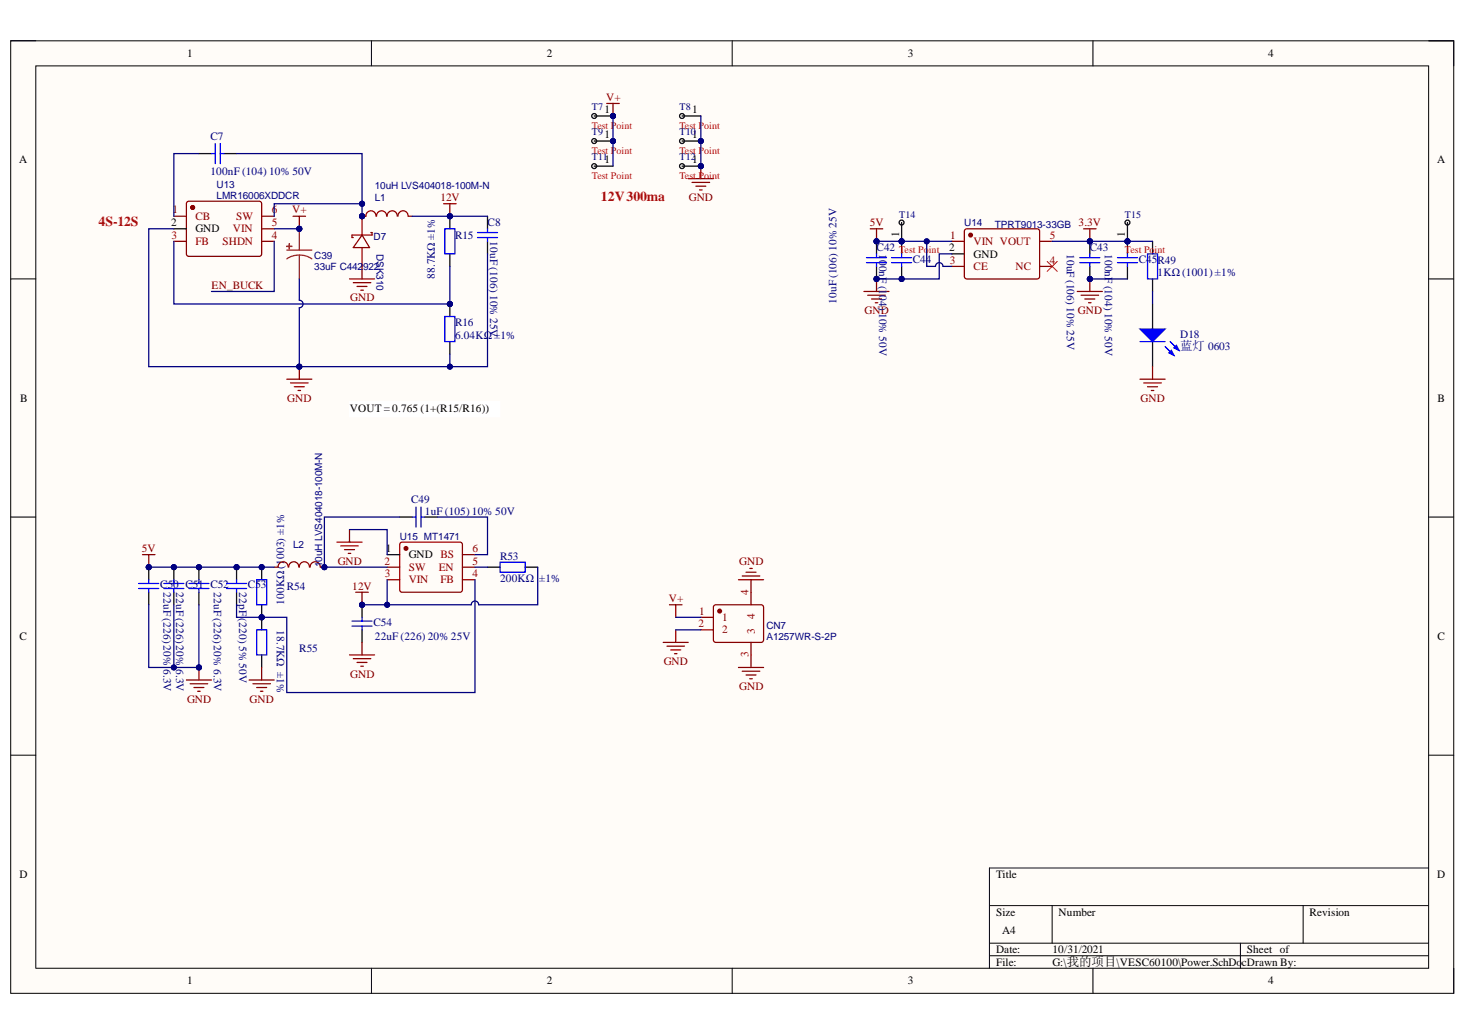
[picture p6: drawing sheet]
<svg xmlns="http://www.w3.org/2000/svg" width="297mm" height="210mm" viewBox="0 0 297 210" stroke-linecap="round" stroke-linejoin="round" font-family="sans-serif">
<defs><g id="words">
<g font-size="2.8" fill="#f00">
<text x="121.7" y="40.6">12V300ma</text>
<text x="20" y="45.7">4S-12S</text>
</g>
<text font-size="2.5" fill="#000080" x="239.1" y="71">蓝灯 0603</text>
<g font-size="2.3">
<text x="37.9" y="11.6">1</text>
<text x="110.8" y="11.6">2</text>
<text x="184" y="11.6">3</text>
<text x="257" y="11.6">4</text>
<text x="122.5" y="23">1</text>
<text x="140.2" y="23">1</text>
<text x="122.5" y="28">1</text>
<text x="140.2" y="28">1</text>
<text x="3.9" y="33.1">A</text>
<text x="122.5" y="33.1">1</text>
<text x="140.2" y="33.1">1</text>
<text x="291.2" y="33.1">A</text>
<text x="34.7" y="45.8">2</text>
<text x="39.6" y="47.1">GND</text>
<text x="182.2" y="48" transform="rotate(-90 182.2 48)">1</text>
<text x="227.9" y="48" transform="rotate(-90 227.9 48)">1</text>
<text x="192.3" y="50.9">2</text>
<text x="197.2" y="52.2">GND</text>
<text x="4.1" y="81.4">B</text>
<text x="70.9" y="83.4">VOUT = 0.765 (1+(R15/R16))</text>
<text x="291.3" y="81.4">B</text>
<text x="78.2" y="111.9">1</text>
<text x="82.8" y="113.1">GND BS</text>
<text x="4" y="129.6">C</text>
<text x="291.3" y="129.6">C</text>
<text x="4" y="177.8">D</text>
<text x="201.8" y="177.8">Title</text>
<text x="291.2" y="177.8">D</text>
<text x="201.8" y="185.5">Size</text>
<text x="214.5" y="185.5">Number</text>
<text x="265.3" y="185.5">Revision</text>
<text x="203.1" y="189.3">A4</text>
<text x="201.8" y="193.1">Date:</text>
<text x="201.8" y="195.7">File:</text>
<text x="213.2" y="193.1">10/31/2021</text>
<text x="213.2" y="195.7">G:\我的项目\VESC60100\Power.SchDo</text>
<text x="251.6" y="195.7">cDrawn By:</text>
<text x="252.6" y="193.1">Sheet of</text>
<text x="37.9" y="199.5">1</text>
<text x="110.8" y="199.5">2</text>
<text x="184" y="199.5">3</text>
<text x="257" y="199.5">4</text>
</g>
<g font-size="2.3" fill="#800000">
<text x="122.8" y="20.4">V+</text>
<text x="89.2" y="40.7">12V</text>
<text x="139.6" y="40.7">GND</text>
<text x="59.2" y="43.3">V+</text>
<text x="176.3" y="45.8">5V</text>
<text x="42.9" y="58.5">EN_BUCK</text>
<text x="71" y="61.1">GND</text>
<text x="175.2" y="63.6">GND</text>
<text x="218.4" y="63.6">GND</text>
<text x="58.2" y="81.4">GND</text>
<text x="231.1" y="81.4">GND</text>
<text x="28.8" y="111.9">5V</text>
<text x="68.4" y="114.4">GND</text>
<text x="71.4" y="119.5">12V</text>
<text x="149.8" y="114.4">GND</text>
<text x="135.5" y="122">V+</text>
<text x="71" y="137.3">GND</text>
<text x="134.5" y="134.7">GND</text>
<text x="37.9" y="142.4">GND</text>
<text x="50.6" y="142.4">GND</text>
<text x="149.8" y="139.8">GND</text>
</g>
<g font-size="2.3" fill="#000080">
<text x="42.6" y="28.3">C7</text>
<text x="42.6" y="35.4">100nF (104) 10% 50V</text>
<text x="98.8" y="45.8">C8</text>
<text x="92.2" y="48.3">R15</text>
<text x="99.3" y="48.9" transform="rotate(90 99.3 48.9)">10uF (106) 10%25V</text>
<text x="177.6" y="50.9">C42</text>
<text x="178.1" y="51.5" transform="rotate(90 178.1 51.5)">1</text>
<text x="178.1" y="52.6" transform="rotate(90 178.1 52.6)">0</text>
<text x="178.1" y="53.8" transform="rotate(90 178.1 53.8)">0nF (1</text>
<text x="185" y="53.2">C44</text>
<text x="216.2" y="51.5" transform="rotate(90 216.2 51.5)">10uF (106) 10%25V</text>
<text x="220.8" y="50.9">C43</text>
<text x="223.9" y="51.5" transform="rotate(90 223.9 51.5)">100nF (104) 10% 50V</text>
<text x="230.7" y="53.2">C45</text>
<text x="234.5" y="53.5">R49</text>
<text x="88.1" y="56.5" transform="rotate(-90 88.1 56.5)">88.7KΩ ±1%</text>
<text x="178.1" y="59.8" transform="rotate(90 178.1 59.8)">0</text>
<text x="234.5" y="56">1KΩ (1001) ±1%</text>
<text x="169.5" y="61.6" transform="rotate(-90 169.5 61.6)">10uF (106) 10%25V</text>
<text x="178.1" y="61" transform="rotate(90 178.1 61)">4) 10% 50V</text>
<text x="92.2" y="66.2">R16</text>
<text x="92.2" y="68.7">6.04KΩ ±1%</text>
<text x="239.1" y="68.4">D18</text>
<text x="83.3" y="102">C49</text>
<text x="86.1" y="104.3">1uF (105) 10% 50V</text>
<text x="101.3" y="113.4">R53</text>
<text x="32.5" y="119.2">C50 C51 C52</text>
<text x="33.2" y="120" transform="rotate(90 33.2 120)">22uF (226) 20%</text>
<text x="35.7" y="120" transform="rotate(90 35.7 120)">22uF (226) 20%</text>
<text x="43.3" y="120" transform="rotate(90 43.3 120)">22uF (226) 20% 6.3V</text>
<text x="48.5" y="120" transform="rotate(90 48.5 120)">22pF</text>
<text x="50.2" y="119.2">C53</text>
<text x="58.1" y="119.5">R54</text>
<text x="101.3" y="117.9">200KΩ</text>
<text x="109.3" y="117.9">±1%</text>
<text x="48.5" y="125.3" transform="rotate(90 48.5 125.3)">(220) 5%50V</text>
<text x="57.6" y="122.5" transform="rotate(-90 57.6 122.5)">100KΩ (1003) ±1%</text>
<text x="56.1" y="127.7" transform="rotate(90 56.1 127.7)">18.7KΩ ±1%</text>
<text x="75.7" y="126.8">C54</text>
<text x="76" y="129.6">22uF (226) 20% 25V</text>
<text x="33.2" y="135.5" transform="rotate(90 33.2 135.5)">6.3V</text>
<text x="35.7" y="135.5" transform="rotate(90 35.7 135.5)">6.3V</text>
<text x="60.6" y="132.1">R55</text>
</g>
<g font-size="2.3" fill="#800">
<text x="34.9" y="43.3">1</text>
<text x="39.6" y="44.5">CB</text>
<text x="47.2" y="47.1">VIN</text>
<text x="47.9" y="44.5">SW</text>
<text x="55.1" y="45.8">5</text>
<text x="55.1" y="43.3">6</text>
<text x="34.8" y="48.3">3</text>
<text x="39.6" y="49.7">FB</text>
<text x="45.1" y="49.7">SHDN</text>
<text x="55.1" y="48.3">4</text>
<text x="192.4" y="53.5">3</text>
<text x="192.5" y="48.3">1</text>
<text x="197.2" y="49.7">VIN VOUT</text>
<text x="212.7" y="48.3">5</text>
<text x="212.7" y="53.5">4</text>
<text x="197.2" y="54.7">CE</text>
<text x="205.8" y="54.7">NC</text>
<text x="95.7" y="111.9">6</text>
<text x="77.9" y="114.4">2</text>
<text x="78" y="116.9">3</text>
<text x="82.8" y="115.7">SW</text>
<text x="82.8" y="118.2">VIN</text>
<text x="88.9" y="115.7">EN</text>
<text x="89.2" y="118.2">FB</text>
<text x="95.7" y="116.9">4</text>
<text x="95.7" y="114.4">5</text>
<text x="141.7" y="124.5">1</text>
<text x="146.3" y="125.8">1</text>
<text x="151.7" y="120.5" transform="rotate(-90 151.7 120.5)">4</text>
<text x="152.9" y="125.4" transform="rotate(-90 152.9 125.4)">4</text>
<text x="141.5" y="127.1">2</text>
<text x="146.3" y="128.3">2</text>
<text x="152.9" y="128.4" transform="rotate(-90 152.9 128.4)">3</text>
<text x="151.7" y="133.1" transform="rotate(-90 151.7 133.1)">3</text>
</g>
<g font-size="2" fill="#000080">
<text x="119.9" y="22.2">T7</text>
<text x="137.7" y="22.2">T8</text>
<text x="119.9" y="27.4">T9</text>
<text x="137.7" y="27.4">T10</text>
<text x="119.9" y="32.4">T11</text>
<text x="137.7" y="32.4">T12</text>
<text x="43.9" y="38">U13</text>
<text x="43.9" y="40.3">LMR16006XDDCR</text>
<text x="76" y="40.8">L1</text>
<text x="76" y="38.3">10uH LVS404018-100M-N</text>
<text x="182.2" y="44.1">T14</text>
<text x="195.4" y="45.9">U14</text>
<text x="201.6" y="46.2">TPRT9013-33GB 3.3V</text>
<text x="227.9" y="44.1">T15</text>
<text x="63.7" y="52.5">C39</text>
<text x="75.7" y="48.7">D7</text>
<text x="76.3" y="51.5" transform="rotate(90 76.3 51.5)">DSK310</text>
<text x="63.7" y="54.7">33uF C442</text>
<text x="73.6" y="54.7">922</text>
<text x="59.4" y="111">L2</text>
<text x="81" y="109.4">U15 MT1471</text>
<text x="65.3" y="114.9" transform="rotate(-90 65.3 114.9)">10uH LVS404018-100M-N</text>
<text x="155.3" y="127.4">CN7</text>
<text x="155.3" y="129.7">A1257WR-S-2P</text>
</g>
<g font-size="2" fill="#f00">
<text x="119.9" y="26.1">Test Point</text>
<text x="137.7" y="26.1">Test Point</text>
<text x="119.9" y="31.2">Test Point</text>
<text x="137.7" y="31.2">Test Point</text>
<text x="119.9" y="36.2">Test Point</text>
<text x="137.7" y="36.2">Test Point</text>
<text x="182.2" y="51.2">Test Point</text>
<text x="227.9" y="51.2">Test Point</text>
</g>
</g></defs>
<path d="M2.2 8.3h292.4v193h-292.4z" fill-rule="evenodd" fill="#fffcf8"/>
<path d="M2.2 8.3h292.4v193h-292.4z" fill="none" stroke="#000" stroke-width=".2"/>
<path d="M7.3 13.4h282.2v182.8h-282.2z" fill-rule="evenodd" fill="#fffcf8"/>
<g fill="none" stroke="#000" stroke-width=".2">
<path d="M2.2 8.3h5.1M7.3 13.4h282.2v182.8h-282.2zM75.3 8.3v5M148.4 8.3v5M221.5 8.3v5.1M289.5 8.3h5.1v5.1M2.2 56.5h5.1M289.5 56.5h5.1M2.2 104.8h5.1M289.5 104.8h5.1M2.2 153h5.1M289.5 153h5.1"/>
<path d="M289.5 175.9h-89v20.3M75.3 196.2v5.1M148.4 196.2v5.1M200.5 183.5h89M200.5 191.1h89M200.5 193.6h89M213.2 183.5v7.6M221.5 196.2v5.1M251.3 191.1v5.1M264 183.5v7.6M294.6 196.2v5.1"/>
</g>
<path d="M233.5 61.6v5.1M233.5 69.2v5.1" fill="none" stroke="#000" stroke-width=".25"/>
<path d="M231 66.7h5.1l-2.6 2.5z" fill="#00f"/>
<path d="M231 66.7h5.1l-2.6 2.5zM236.1 70.2l1.8 1.8M237.1 69.2l1.8 1.8" fill="none" stroke="#00f" stroke-width=".25"/>
<path d="M236.8 71.5l.5-.5 .6 1z" fill="#00f"/>
<path d="M236.8 71.5l.5-.5 .6 1z" fill="none" stroke="#00f" stroke-width=".25"/>
<path d="M237.9 70.5l.5-.5 .5 1z" fill="#00f"/>
<path d="M232.5 51.4h2v5.1h-2zM231 69.2h5.1M237.9 70.5l.5-.5 .5 1z" fill="none" stroke="#00f" stroke-width=".25"/>
<path d="M192.9 51.4h2.5M233.5 48.9v2.5M233.5 56.5v2.6" fill="none" stroke="#000" stroke-width=".25"/>
<path d="M192.9 48.9h2.5M192.9 54h2.5M210.6 48.9h2.6M210.6 54h2.6" fill="none" stroke="#800" stroke-width=".25"/>
<circle cx="196.7" cy="47.6" r=".38" fill="#800"/>
<g fill="none" stroke="#800" stroke-width=".25">
<path d="M195.5 46.6l.4-.2h14.5l.2 .5v9.4l-.5 .2-14.5-.1-.2-.4zM81.2 109.9h12.2l.3 .5-.1 9.3-.4 .3-12-.1-.2-.4v-9.1z"/>
<circle cx="196.7" cy="47.6" r=".38"/>
</g>
<circle cx="82.3" cy="111.1" r=".38" fill="#800"/>
<g fill="none" stroke="#800" stroke-width=".25">
<path d="M78.4 114.9h2.6M78.4 117.5h2.6M93.7 114.9h2.5M93.7 117.5h2.5M93.7 112.4h2.5"/>
<circle cx="82.3" cy="111.1" r=".38"/>
</g>
<path d="M78.4 112.4h2.6" fill="none" stroke="#000" stroke-width=".25"/>
<circle cx="53" cy="114.9" r=".51" fill="#000080"/>
<circle cx="53" cy="114.9" r=".51" fill="none" stroke="#000080" stroke-width=".2"/>
<circle cx="53" cy="125.1" r=".51" fill="#000080"/>
<circle cx="53" cy="125.1" r=".51" fill="none" stroke="#000080" stroke-width=".2"/>
<path d="M53 114.9v2.6" fill="none" stroke="#000" stroke-width=".25"/>
<circle cx="53" cy="114.9" r=".51" fill="#000080"/>
<circle cx="53" cy="114.9" r=".51" fill="none" stroke="#000080" stroke-width=".2"/>
<path d="M53 122.5v2.6" fill="none" stroke="#000" stroke-width=".25"/>
<circle cx="53" cy="125.1" r=".51" fill="#000080"/>
<circle cx="53" cy="125.1" r=".51" fill="none" stroke="#000080" stroke-width=".2"/>
<path d="M52 117.5h2v5h-2z" fill="none" stroke="#00f" stroke-width=".25"/>
<circle cx="53" cy="125.1" r=".51" fill="#000080"/>
<circle cx="53" cy="125.1" r=".51" fill="none" stroke="#000080" stroke-width=".2"/>
<path d="M53 125.1v2.5" fill="none" stroke="#000" stroke-width=".25"/>
<circle cx="53" cy="125.1" r=".51" fill="#000080"/>
<circle cx="53" cy="125.1" r=".51" fill="none" stroke="#000080" stroke-width=".2"/>
<path d="M53 132.7v2.5" fill="none" stroke="#000" stroke-width=".25"/>
<path d="M52 127.6h2v5.1h-2z" fill="none" stroke="#00f" stroke-width=".25"/>
<circle cx="40.3" cy="114.9" r=".51" fill="#000080"/>
<circle cx="40.3" cy="114.9" r=".51" fill="none" stroke="#000080" stroke-width=".2"/>
<path d="M40.3 114.9v2.6M40.3 120v2.5" fill="none" stroke="#000" stroke-width=".25"/>
<circle cx="40.3" cy="114.9" r=".51" fill="#000080"/>
<circle cx="40.3" cy="114.9" r=".51" fill="none" stroke="#000080" stroke-width=".2"/>
<path d="M38.3 118.2h4M38.3 119.2h4M40.3 117.5v.7M40.3 119.2v.8" fill="none" stroke="#00f" stroke-width=".25"/>
<circle cx="35.2" cy="114.9" r=".51" fill="#000080"/>
<circle cx="35.2" cy="114.9" r=".51" fill="none" stroke="#000080" stroke-width=".2"/>
<path d="M35.2 114.9v2.6M35.2 120v2.5" fill="none" stroke="#000" stroke-width=".25"/>
<circle cx="35.2" cy="114.9" r=".51" fill="#000080"/>
<circle cx="35.2" cy="114.9" r=".51" fill="none" stroke="#000080" stroke-width=".2"/>
<path d="M33.2 118.2h4.1M33.2 119.2h4.1M35.2 117.5v.7M35.2 119.2v.8" fill="none" stroke="#00f" stroke-width=".25"/>
<circle cx="73.4" cy="122.5" r=".51" fill="#000080"/>
<circle cx="73.4" cy="122.5" r=".51" fill="none" stroke="#000080" stroke-width=".2"/>
<path d="M73.4 122.5v2.6M73.4 127.6v2.6" fill="none" stroke="#000" stroke-width=".25"/>
<circle cx="73.4" cy="122.5" r=".51" fill="#000080"/>
<circle cx="73.4" cy="122.5" r=".51" fill="none" stroke="#000080" stroke-width=".2"/>
<path d="M71.3 125.8h4.1M71.3 126.9h4.1M73.4 125.1v.7M73.4 126.9v.7" fill="none" stroke="#00f" stroke-width=".25"/>
<circle cx="47.9" cy="114.9" r=".51" fill="#000080"/>
<circle cx="47.9" cy="114.9" r=".51" fill="none" stroke="#000080" stroke-width=".2"/>
<path d="M47.9 114.9v2.6M47.9 120v2.5" fill="none" stroke="#000" stroke-width=".25"/>
<circle cx="47.9" cy="114.9" r=".51" fill="#000080"/>
<circle cx="47.9" cy="114.9" r=".51" fill="none" stroke="#000080" stroke-width=".2"/>
<path d="M45.9 118.2h4.1M45.9 119.2h4.1M47.9 117.5v.7M47.9 119.2v.8" fill="none" stroke="#00f" stroke-width=".25"/>
<circle cx="30.1" cy="114.9" r=".51" fill="#000080"/>
<circle cx="30.1" cy="114.9" r=".51" fill="none" stroke="#000080" stroke-width=".2"/>
<path d="M30.1 114.9v2.6M30.1 120v2.5" fill="none" stroke="#000" stroke-width=".25"/>
<circle cx="30.1" cy="114.9" r=".51" fill="#000080"/>
<circle cx="30.1" cy="114.9" r=".51" fill="none" stroke="#000080" stroke-width=".2"/>
<path d="M28.1 118.2h4.1M28.1 119.2h4.1M30.1 117.5v.7M30.1 119.2v.8M83.5 104.8h.8M84.3 102.7v4.1M85.3 102.7v4.1M85.3 104.8h.8" fill="none" stroke="#00f" stroke-width=".25"/>
<path d="M81 104.8h2.5M86.1 104.8h2.5" fill="none" stroke="#000" stroke-width=".25"/>
<circle cx="65.7" cy="114.9" r=".51" fill="#000080"/>
<circle cx="65.7" cy="114.9" r=".51" fill="none" stroke="#000080" stroke-width=".2"/>
<path d="M65 114.9h.7" fill="none" stroke="#800" stroke-width=".25"/>
<circle cx="65.7" cy="114.9" r=".51" fill="#000080"/>
<circle cx="65.7" cy="114.9" r=".51" fill="none" stroke="#000080" stroke-width=".2"/>
<path d="M55.6 114.9h.7M56.4 114.9a1.01 1.01 0 0 1 1-1.1 1.01 1.01 0 0 1 1 1.1M58.5 114.9a1.01 1.01 0 0 1 1-1.1 1.01 1.01 0 0 1 1 1.1M60.7 114.9a1.01 1.01 0 0 1 1-1.1 1.01 1.01 0 0 1 1 1.1M62.9 114.9a1.01 1.01 0 0 1 1-1.1 1.01 1.01 0 0 1 1 1.1" fill="none" stroke="#800" stroke-width=".25"/>
<path d="M98.8 114.9h2.5M106.4 114.9h2.6" fill="none" stroke="#000" stroke-width=".25"/>
<path d="M101.3 113.9h5.1v2h-5.1z" fill="none" stroke="#00f" stroke-width=".25"/>
<path d="M218.3 59.1h5.1M219 59.8h3.6M220.8 56.5v2.6M219.8 60.6h2M220.6 61.3h.5" fill="none" stroke="#800000" stroke-width=".25"/>
<circle cx="220.8" cy="56.5" r=".51" fill="#000080"/>
<circle cx="220.8" cy="56.5" r=".51" fill="none" stroke="#000080" stroke-width=".2"/>
<path d="M72.1 120h2.5M73.4 120v2.5M70.8 132.7h5.1M71.6 133.5h3.5M72.3 134.2h2.1M73.1 135h.5M73.4 130.2v2.5" fill="none" stroke="#800000" stroke-width=".25"/>
<circle cx="73.4" cy="122.5" r=".51" fill="#000080"/>
<circle cx="73.4" cy="122.5" r=".51" fill="none" stroke="#000080" stroke-width=".2"/>
<path d="M68.3 109.8h5.1M69 110.6h3.6M69.8 111.4h2M70.6 112.1h.5M70.8 107.3v2.5M37.8 137.8h5M38.5 138.5h3.6M39.3 139.3h2M40.3 135.2v2.6M40 140.1h.6" fill="none" stroke="#800000" stroke-width=".25"/>
<circle cx="40.3" cy="135.2" r=".51" fill="#000080"/>
<circle cx="40.3" cy="135.2" r=".51" fill="none" stroke="#000080" stroke-width=".2"/>
<path d="M28.9 112.4h2.5M30.1 112.4v2.5M50.5 137.8h5.1M51.2 138.5h3.6M52 139.3h2M53 135.2v2.6M52.8 140.1h.5" fill="none" stroke="#800000" stroke-width=".25"/>
<circle cx="30.1" cy="114.9" r=".51" fill="#000080"/>
<circle cx="30.1" cy="114.9" r=".51" fill="none" stroke="#000080" stroke-width=".2"/>
<path d="M176.3 46.4h2.6M177.6 46.4v2.5" fill="none" stroke="#800000" stroke-width=".25"/>
<circle cx="177.6" cy="48.9" r=".51" fill="#000080"/>
<circle cx="177.6" cy="48.9" r=".51" fill="none" stroke="#000080" stroke-width=".2"/>
<path d="M175.1 59.1h5M175.8 59.8h3.6M177.6 56.5v2.6M176.6 60.6h2M177.3 61.3h.6" fill="none" stroke="#800000" stroke-width=".25"/>
<circle cx="177.6" cy="56.5" r=".51" fill="#000080"/>
<circle cx="177.6" cy="56.5" r=".51" fill="none" stroke="#000080" stroke-width=".2"/>
<path d="M219.6 46.4h2.5M220.8 46.4v2.5" fill="none" stroke="#800000" stroke-width=".25"/>
<circle cx="220.8" cy="48.9" r=".51" fill="#000080"/>
<circle cx="220.8" cy="48.9" r=".51" fill="none" stroke="#000080" stroke-width=".2"/>
<path d="M212.2 53l2 2M214.2 53l-2 2" fill="none" stroke="#f00" stroke-width=".2"/>
<path d="M231 76.8h5.1M231.8 77.6h3.5M232.5 78.4h2M233.3 79.1h.5M233.5 74.3v2.5" fill="none" stroke="#800000" stroke-width=".25"/>
<circle cx="177.6" cy="56.5" r=".51" fill="#000080"/>
<circle cx="177.6" cy="56.5" r=".51" fill="none" stroke="#000080" stroke-width=".2"/>
<circle cx="177.6" cy="48.9" r=".51" fill="#000080"/>
<circle cx="177.6" cy="48.9" r=".51" fill="none" stroke="#000080" stroke-width=".2"/>
<path d="M177.6 54v2.5" fill="none" stroke="#000" stroke-width=".25"/>
<circle cx="177.6" cy="56.5" r=".51" fill="#000080"/>
<circle cx="177.6" cy="56.5" r=".51" fill="none" stroke="#000080" stroke-width=".2"/>
<path d="M177.6 48.9v2.5" fill="none" stroke="#000" stroke-width=".25"/>
<circle cx="177.6" cy="48.9" r=".51" fill="#000080"/>
<circle cx="177.6" cy="48.9" r=".51" fill="none" stroke="#000080" stroke-width=".2"/>
<path d="M175.6 52.2h4M175.6 53.2h4M177.6 51.4v.8M177.6 53.2v.8" fill="none" stroke="#00f" stroke-width=".25"/>
<circle cx="220.8" cy="56.5" r=".51" fill="#000080"/>
<circle cx="220.8" cy="56.5" r=".51" fill="none" stroke="#000080" stroke-width=".2"/>
<circle cx="220.8" cy="48.9" r=".51" fill="#000080"/>
<circle cx="220.8" cy="48.9" r=".51" fill="none" stroke="#000080" stroke-width=".2"/>
<path d="M220.8 54v2.5" fill="none" stroke="#000" stroke-width=".25"/>
<circle cx="220.8" cy="56.5" r=".51" fill="#000080"/>
<circle cx="220.8" cy="56.5" r=".51" fill="none" stroke="#000080" stroke-width=".2"/>
<path d="M220.8 48.9v2.5" fill="none" stroke="#000" stroke-width=".25"/>
<circle cx="220.8" cy="48.9" r=".51" fill="#000080"/>
<circle cx="220.8" cy="48.9" r=".51" fill="none" stroke="#000080" stroke-width=".2"/>
<path d="M218.8 52.2h4M218.8 53.2h4M220.8 51.4v.8M220.8 53.2v.8" fill="none" stroke="#00f" stroke-width=".25"/>
<circle cx="182.7" cy="56.5" r=".51" fill="#000080"/>
<circle cx="182.7" cy="56.5" r=".51" fill="none" stroke="#000080" stroke-width=".2"/>
<circle cx="182.7" cy="48.9" r=".51" fill="#000080"/>
<circle cx="182.7" cy="48.9" r=".51" fill="none" stroke="#000080" stroke-width=".2"/>
<path d="M182.7 54v2.5" fill="none" stroke="#000" stroke-width=".25"/>
<circle cx="182.7" cy="56.5" r=".51" fill="#000080"/>
<circle cx="182.7" cy="56.5" r=".51" fill="none" stroke="#000080" stroke-width=".2"/>
<path d="M182.7 48.9v2.5" fill="none" stroke="#000" stroke-width=".25"/>
<circle cx="182.7" cy="48.9" r=".51" fill="#000080"/>
<circle cx="182.7" cy="48.9" r=".51" fill="none" stroke="#000080" stroke-width=".2"/>
<path d="M180.6 52.2h4.1M180.6 53.2h4.1M182.7 51.4v.8M182.7 53.2v.8" fill="none" stroke="#00f" stroke-width=".25"/>
<circle cx="228.4" cy="48.9" r=".51" fill="#000080"/>
<circle cx="228.4" cy="48.9" r=".51" fill="none" stroke="#000080" stroke-width=".2"/>
<path d="M228.4 48.9v2.5M228.4 54v2.5" fill="none" stroke="#000" stroke-width=".25"/>
<circle cx="228.4" cy="48.9" r=".51" fill="#000080"/>
<circle cx="228.4" cy="48.9" r=".51" fill="none" stroke="#000080" stroke-width=".2"/>
<path d="M226.4 52.2h4.1M226.4 53.2h4.1M228.4 51.4v.8M228.4 53.2v.8" fill="none" stroke="#00f" stroke-width=".25"/>
<g fill="none" stroke="#800000" stroke-width=".25">
<path d="M149.6 117.5h5.1M150.4 116.7h3.6M151.2 115.9h2M151.9 115.2h.5M152.2 117.5v2.5M134.4 130.2h5.1M135.1 130.9h3.6M135.6 122.5h2.6M135.9 131.7h2M136.7 132.4h.5M136.9 122.5v2.6M136.9 127.6v2.6"/>
<path d="M149.6 135.2h5.1M150.4 136h3.6M151.2 136.8h2M151.9 137.5h.5M152.2 132.7v2.5"/>
</g>
<circle cx="124.2" cy="23.5" r=".51" fill="#000080"/>
<circle cx="124.2" cy="23.5" r=".51" fill="none" stroke="#000080" stroke-width=".2"/>
<g fill="none" stroke="#000" stroke-width=".25">
<path d="M120.4 23.5h3.8"/>
<circle cx="120.4" cy="23.5" r=".5"/>
</g>
<circle cx="124.2" cy="23.5" r=".51" fill="#000080"/>
<circle cx="124.2" cy="23.5" r=".51" fill="none" stroke="#000080" stroke-width=".2"/>
<circle cx="182.7" cy="48.9" r=".51" fill="#000080"/>
<circle cx="182.7" cy="48.9" r=".51" fill="none" stroke="#000080" stroke-width=".2"/>
<g fill="none" stroke="#000" stroke-width=".25">
<path d="M182.7 45.1v3.8"/>
<circle cx="182.7" cy="45.1" r=".49"/>
</g>
<circle cx="182.7" cy="48.9" r=".51" fill="#000080"/>
<circle cx="182.7" cy="48.9" r=".51" fill="none" stroke="#000080" stroke-width=".2"/>
<circle cx="228.4" cy="48.9" r=".51" fill="#000080"/>
<circle cx="228.4" cy="48.9" r=".51" fill="none" stroke="#000080" stroke-width=".2"/>
<path d="M228.4 45.6a.49 .49 0 0 1-.4-.7 .49 .49 0 0 1 .8-.2 .49 .49 0 0 1-.1 .8l-.3 .1M228.4 45.1v3.8" fill="none" stroke="#000" stroke-width=".25"/>
<circle cx="228.4" cy="48.9" r=".51" fill="#000080"/>
<circle cx="228.4" cy="48.9" r=".51" fill="none" stroke="#000080" stroke-width=".2"/>
<path d="M122.9 21h2.6M124.2 21v2.5" fill="none" stroke="#800000" stroke-width=".25"/>
<circle cx="124.2" cy="23.5" r=".51" fill="#000080"/>
<circle cx="124.2" cy="23.5" r=".51" fill="none" stroke="#000080" stroke-width=".2"/>
<circle cx="124.2" cy="28.6" r=".51" fill="#000080"/>
<circle cx="124.2" cy="28.6" r=".51" fill="none" stroke="#000080" stroke-width=".2"/>
<path d="M120.4 28.6h3.8M120.9 28.6a.5 .5 0 0 0-.7-.5 .5 .5 0 0 0-.2 .8 .5 .5 0 0 0 .8-.1l.1-.2" fill="none" stroke="#000" stroke-width=".25"/>
<circle cx="124.2" cy="28.6" r=".51" fill="#000080"/>
<circle cx="124.2" cy="28.6" r=".51" fill="none" stroke="#000080" stroke-width=".2"/>
<path d="M120.4 33.7h3.8M120.9 33.7a.5 .5 0 0 0-.7-.5 .5 .5 0 0 0-.2 .8 .5 .5 0 0 0 .8-.1l.1-.2" fill="none" stroke="#000" stroke-width=".25"/>
<path d="M139.5 36.2h5M140.2 37h3.6M141 37.7h2M141.7 38.5h.6M142 33.7v2.5" fill="none" stroke="#800000" stroke-width=".25"/>
<circle cx="142" cy="33.7" r=".51" fill="#000080"/>
<circle cx="142" cy="33.7" r=".51" fill="none" stroke="#000080" stroke-width=".2"/>
<g fill="none" stroke="#000" stroke-width=".25">
<path d="M138.2 23.5h3.8"/>
<circle cx="138.2" cy="23.5" r=".5"/>
</g>
<circle cx="142" cy="28.6" r=".51" fill="#000080"/>
<circle cx="142" cy="28.6" r=".51" fill="none" stroke="#000080" stroke-width=".2"/>
<path d="M138.2 28.6h3.8M138.7 28.6a.5 .5 0 0 0-.7-.5 .5 .5 0 0 0-.2 .8 .5 .5 0 0 0 .8-.1l.1-.2" fill="none" stroke="#000" stroke-width=".25"/>
<circle cx="142" cy="28.6" r=".51" fill="#000080"/>
<circle cx="142" cy="28.6" r=".51" fill="none" stroke="#000080" stroke-width=".2"/>
<circle cx="142" cy="33.7" r=".51" fill="#000080"/>
<circle cx="142" cy="33.7" r=".51" fill="none" stroke="#000080" stroke-width=".2"/>
<path d="M138.2 33.7h3.8M138.7 33.7a.5 .5 0 0 0-.7-.5 .5 .5 0 0 0-.2 .8 .5 .5 0 0 0 .8-.1l.1-.2" fill="none" stroke="#000" stroke-width=".25"/>
<circle cx="142" cy="33.7" r=".51" fill="#000080"/>
<circle cx="142" cy="33.7" r=".51" fill="none" stroke="#000080" stroke-width=".2"/>
<circle cx="39" cy="42" r=".38" fill="#800"/>
<g fill="none" stroke="#800" stroke-width=".25">
<path d="M37.8 41l.5-.2h14.5l.2 .5-.1 10.4-.4 .2h-14.5l-.2-.5z"/>
<circle cx="39" cy="42" r=".38"/>
</g>
<circle cx="39" cy="42" r=".38" fill="#800"/>
<g fill="none" stroke="#800" stroke-width=".25">
<path d="M35.2 43.8h2.6M35.2 48.9h2.6M53 43.8h2.6M53 48.9h2.6M53 46.4h2.6"/>
<circle cx="39" cy="42" r=".38"/>
</g>
<path d="M35.2 46.4h2.6" fill="none" stroke="#000" stroke-width=".25"/>
<circle cx="73.4" cy="43.8" r=".51" fill="#000080"/>
<circle cx="73.4" cy="43.8" r=".51" fill="none" stroke="#000080" stroke-width=".2"/>
<path d="M73.4 43.8h.7M82.8 43.8h.7" fill="none" stroke="#800" stroke-width=".25"/>
<circle cx="73.4" cy="43.8" r=".51" fill="#000080"/>
<circle cx="73.4" cy="43.8" r=".51" fill="none" stroke="#000080" stroke-width=".2"/>
<path d="M74.2 43.8a1.01 1.01 0 0 1 1-1.1 1.01 1.01 0 0 1 1 1.1M76.3 43.8a1.01 1.01 0 0 1 1-1.1 1.01 1.01 0 0 1 1 1.1M78.5 43.8a1.01 1.01 0 0 1 1-1.1 1.01 1.01 0 0 1 1 1.1M80.7 43.8a1.01 1.01 0 0 1 1-1.1 1.01 1.01 0 0 1 1 1.1" fill="none" stroke="#800" stroke-width=".25"/>
<circle cx="91.2" cy="43.8" r=".51" fill="#000080"/>
<circle cx="91.2" cy="43.8" r=".51" fill="none" stroke="#000080" stroke-width=".2"/>
<path d="M91.2 43.8v2.6" fill="none" stroke="#000" stroke-width=".25"/>
<circle cx="91.2" cy="43.8" r=".51" fill="#000080"/>
<circle cx="91.2" cy="43.8" r=".51" fill="none" stroke="#000080" stroke-width=".2"/>
<path d="M91.2 51.4v2.6" fill="none" stroke="#000" stroke-width=".25"/>
<path d="M90.1 46.4h2.1v5h-2.1z" fill="none" stroke="#00f" stroke-width=".25"/>
<circle cx="91.2" cy="61.6" r=".51" fill="#000080"/>
<circle cx="91.2" cy="61.6" r=".51" fill="none" stroke="#000080" stroke-width=".2"/>
<path d="M91.2 61.6v2.5" fill="none" stroke="#000" stroke-width=".25"/>
<circle cx="91.2" cy="61.6" r=".51" fill="#000080"/>
<circle cx="91.2" cy="61.6" r=".51" fill="none" stroke="#000080" stroke-width=".2"/>
<path d="M91.2 69.2v2.5" fill="none" stroke="#000" stroke-width=".25"/>
<path d="M90.1 64.1h2.1v5.1h-2.1z" fill="none" stroke="#00f" stroke-width=".25"/>
<path d="M89.9 41.3h2.5M91.2 41.3v2.5" fill="none" stroke="#800000" stroke-width=".25"/>
<circle cx="91.2" cy="43.8" r=".51" fill="#000080"/>
<circle cx="91.2" cy="43.8" r=".51" fill="none" stroke="#000080" stroke-width=".2"/>
<path d="M98.8 43.8v2.6M98.8 48.9v2.5" fill="none" stroke="#000" stroke-width=".25"/>
<path d="M96.7 47.1h4.1M96.7 48.1h4.1M98.8 46.4v.7M98.8 48.1v.8" fill="none" stroke="#00f" stroke-width=".25"/>
<circle cx="73.4" cy="43.8" r=".51" fill="#000080"/>
<circle cx="73.4" cy="43.8" r=".51" fill="none" stroke="#000080" stroke-width=".2"/>
<path d="M73.4 47.6l1.5 2.6h-3.3zM73.4 43.8v3.8M73.4 50.2v3.8M75.1 47.1h.3v.5h-4.1v.5h.3" fill="none" stroke="#800" stroke-width=".25"/>
<circle cx="73.4" cy="43.8" r=".51" fill="#000080"/>
<circle cx="73.4" cy="43.8" r=".51" fill="none" stroke="#000080" stroke-width=".2"/>
<path d="M40.3 31.1h2.5M45.4 31.1h2.5" fill="none" stroke="#000" stroke-width=".25"/>
<path d="M42.8 31.1h.8M43.6 29.1v4.1M44.6 29.1v4.1M44.6 31.1h.8" fill="none" stroke="#00f" stroke-width=".25"/>
<path d="M58.1 76.8h5.1M58.9 77.6h3.5M59.6 78.4h2.1M60.4 79.1h.5M60.6 74.3v2.5" fill="none" stroke="#800000" stroke-width=".25"/>
<circle cx="60.6" cy="74.3" r=".51" fill="#000080"/>
<circle cx="60.6" cy="74.3" r=".51" fill="none" stroke="#000080" stroke-width=".2"/>
<path d="M59.4 43.8h2.5M60.6 43.8v2.6M70.8 56.5h5.1M71.6 57.3h3.5M72.3 58h2.1M73.1 58.8h.5M73.4 54v2.5" fill="none" stroke="#800000" stroke-width=".25"/>
<circle cx="60.6" cy="46.4" r=".51" fill="#000080"/>
<circle cx="60.6" cy="46.4" r=".51" fill="none" stroke="#000080" stroke-width=".2"/>
<circle cx="60.6" cy="46.4" r=".51" fill="#000080"/>
<circle cx="60.6" cy="46.4" r=".51" fill="none" stroke="#000080" stroke-width=".2"/>
<path d="M58.6 49.4v1z" fill-rule="evenodd" fill="#8d2323"/>
<path d="M58.6 49.4v1z" fill="none" stroke="#8d2323" stroke-width=".25"/>
<path d="M58.1 49.9h1z" fill-rule="evenodd" fill="#8d2323"/>
<path d="M58.1 49.9h1zM58.1 50.7h5.1M60.6 51.7l-1 .1-1.5 .6M60.6 51.7l1.1 .1 1.5 .6M60.6 46.4v4.3M60.6 51.7v4.8" fill="none" stroke="#8d2323" stroke-width=".25"/>
<circle cx="60.6" cy="46.4" r=".51" fill="#000080"/>
<circle cx="60.6" cy="46.4" r=".51" fill="none" stroke="#000080" stroke-width=".2"/>
<path d="M144.6 122.8l.5-.3 9.4 .1 .2 .4-.1 6.9-.4 .3-9.4-.1-.3-.5z" fill="none" stroke="#800" stroke-width=".25"/>
<circle cx="145.8" cy="123.8" r=".38" fill="#800"/>
<g fill="none" stroke="#800" stroke-width=".25">
<path d="M152.2 120v2.5M142 125.1h2.5M142 127.6h2.5M152.2 130.2v2.5"/>
<circle cx="145.8" cy="123.8" r=".38"/>
</g>
<path d="M70.8 81.4h30.5v3h-30.5z" fill-rule="evenodd" fill="#fff"/>
<path d="M70.8 81.4h30.5v3h-30.5z" fill="none" stroke="#fff" stroke-width=".2"/>
<path d="M30.1 122.5v12.7h10.2M136.9 127.6h5.1" fill="none" stroke="#000080" stroke-width=".25"/>
<circle cx="40.3" cy="135.2" r=".51" fill="#000080"/>
<circle cx="40.3" cy="135.2" r=".51" fill="none" stroke="#000080" stroke-width=".2"/>
<circle cx="35.2" cy="135.2" r=".51" fill="#000080"/>
<circle cx="35.2" cy="135.2" r=".51" fill="none" stroke="#000080" stroke-width=".2"/>
<path d="M30.1 114.9h25.5" fill="none" stroke="#000080" stroke-width=".25"/>
<circle cx="30.1" cy="114.9" r=".51" fill="#000080"/>
<circle cx="30.1" cy="114.9" r=".51" fill="none" stroke="#000080" stroke-width=".2"/>
<circle cx="35.2" cy="114.9" r=".51" fill="#000080"/>
<circle cx="35.2" cy="114.9" r=".51" fill="none" stroke="#000080" stroke-width=".2"/>
<circle cx="40.3" cy="114.9" r=".51" fill="#000080"/>
<circle cx="40.3" cy="114.9" r=".51" fill="none" stroke="#000080" stroke-width=".2"/>
<circle cx="47.9" cy="114.9" r=".51" fill="#000080"/>
<circle cx="47.9" cy="114.9" r=".51" fill="none" stroke="#000080" stroke-width=".2"/>
<circle cx="53" cy="114.9" r=".51" fill="#000080"/>
<circle cx="53" cy="114.9" r=".51" fill="none" stroke="#000080" stroke-width=".2"/>
<path d="M35.2 46.4h-5.1v27.9h68.7v-22.9" fill="none" stroke="#000080" stroke-width=".25"/>
<circle cx="91.2" cy="74.3" r=".51" fill="#000080"/>
<circle cx="91.2" cy="74.3" r=".51" fill="none" stroke="#000080" stroke-width=".2"/>
<circle cx="60.6" cy="74.3" r=".51" fill="#000080"/>
<circle cx="60.6" cy="74.3" r=".51" fill="none" stroke="#000080" stroke-width=".2"/>
<path d="M35.2 48.9v12.7h56" fill="none" stroke="#000080" stroke-width=".25"/>
<circle cx="91.2" cy="61.6" r=".51" fill="#000080"/>
<circle cx="91.2" cy="61.6" r=".51" fill="none" stroke="#000080" stroke-width=".2"/>
<path d="M40.3 31.1h-5.1v12.7M55.6 48.9v10.2h-12.8M96.2 117.5v22.8h-38.1v-15.2h-10.2v-2.6" fill="none" stroke="#000080" stroke-width=".25"/>
<circle cx="53" cy="125.1" r=".51" fill="#000080"/>
<circle cx="53" cy="125.1" r=".51" fill="none" stroke="#000080" stroke-width=".2"/>
<path d="M47.9 31.1h25.5v10.2" fill="none" stroke="#000080" stroke-width=".25"/>
<circle cx="73.4" cy="41.3" r=".51" fill="#000080"/>
<circle cx="73.4" cy="41.3" r=".51" fill="none" stroke="#000080" stroke-width=".2"/>
<path d="M55.6 46.4h5" fill="none" stroke="#000080" stroke-width=".25"/>
<circle cx="60.6" cy="46.4" r=".51" fill="#000080"/>
<circle cx="60.6" cy="46.4" r=".51" fill="none" stroke="#000080" stroke-width=".2"/>
<path d="M73.4 41.3h-17.8v2.5" fill="none" stroke="#000080" stroke-width=".25"/>
<circle cx="73.4" cy="41.3" r=".51" fill="#000080"/>
<circle cx="73.4" cy="41.3" r=".51" fill="none" stroke="#000080" stroke-width=".2"/>
<path d="M81 104.8h-15.3v10.1h12.7" fill="none" stroke="#000080" stroke-width=".25"/>
<circle cx="65.7" cy="114.9" r=".51" fill="#000080"/>
<circle cx="65.7" cy="114.9" r=".51" fill="none" stroke="#000080" stroke-width=".2"/>
<path d="M70.8 107.3h7.6v5.1M78.4 117.5v5h-5" fill="none" stroke="#000080" stroke-width=".25"/>
<circle cx="78.4" cy="122.5" r=".51" fill="#000080"/>
<circle cx="78.4" cy="122.5" r=".51" fill="none" stroke="#000080" stroke-width=".2"/>
<circle cx="73.4" cy="122.5" r=".51" fill="#000080"/>
<circle cx="73.4" cy="122.5" r=".51" fill="none" stroke="#000080" stroke-width=".2"/>
<path d="M109 114.9v7.6h-12a.76 .76 0 0 0-.8-.7 .76 .76 0 0 0-.7 .7h-17.1" fill="none" stroke="#000080" stroke-width=".25"/>
<circle cx="78.4" cy="122.5" r=".51" fill="#000080"/>
<circle cx="78.4" cy="122.5" r=".51" fill="none" stroke="#000080" stroke-width=".2"/>
<path d="M83.5 43.8h15.3" fill="none" stroke="#000080" stroke-width=".25"/>
<circle cx="91.2" cy="43.8" r=".51" fill="#000080"/>
<circle cx="91.2" cy="43.8" r=".51" fill="none" stroke="#000080" stroke-width=".2"/>
<path d="M192.9 51.4h-2.6v5.1h-12.7M88.6 104.8h10.2v7.6h-2.6M96.2 114.9h2.6M136.9 125.1h5.1" fill="none" stroke="#000080" stroke-width=".25"/>
<circle cx="177.6" cy="56.5" r=".51" fill="#000080"/>
<circle cx="177.6" cy="56.5" r=".51" fill="none" stroke="#000080" stroke-width=".2"/>
<circle cx="182.7" cy="56.5" r=".51" fill="#000080"/>
<circle cx="182.7" cy="56.5" r=".51" fill="none" stroke="#000080" stroke-width=".2"/>
<path d="M177.6 48.9h15.3" fill="none" stroke="#000080" stroke-width=".25"/>
<circle cx="177.6" cy="48.9" r=".51" fill="#000080"/>
<circle cx="177.6" cy="48.9" r=".51" fill="none" stroke="#000080" stroke-width=".2"/>
<circle cx="182.7" cy="48.9" r=".51" fill="#000080"/>
<circle cx="182.7" cy="48.9" r=".51" fill="none" stroke="#000080" stroke-width=".2"/>
<circle cx="187.8" cy="48.9" r=".51" fill="#000080"/>
<circle cx="187.8" cy="48.9" r=".51" fill="none" stroke="#000080" stroke-width=".2"/>
<path d="M187.8 48.9v5.1h1.7a.76 .76 0 0 1 .8-.8 .76 .76 0 0 1 .8 .8h1.8" fill="none" stroke="#000080" stroke-width=".25"/>
<circle cx="187.8" cy="48.9" r=".51" fill="#000080"/>
<circle cx="187.8" cy="48.9" r=".51" fill="none" stroke="#000080" stroke-width=".2"/>
<path d="M213.2 48.9h7.6" fill="none" stroke="#000080" stroke-width=".25"/>
<circle cx="220.8" cy="48.9" r=".51" fill="#000080"/>
<circle cx="220.8" cy="48.9" r=".51" fill="none" stroke="#000080" stroke-width=".2"/>
<path d="M220.8 56.5h7.6" fill="none" stroke="#000080" stroke-width=".25"/>
<circle cx="220.8" cy="56.5" r=".51" fill="#000080"/>
<circle cx="220.8" cy="56.5" r=".51" fill="none" stroke="#000080" stroke-width=".2"/>
<path d="M220.8 48.9h12.7" fill="none" stroke="#000080" stroke-width=".25"/>
<circle cx="220.8" cy="48.9" r=".51" fill="#000080"/>
<circle cx="220.8" cy="48.9" r=".51" fill="none" stroke="#000080" stroke-width=".2"/>
<circle cx="228.4" cy="48.9" r=".51" fill="#000080"/>
<circle cx="228.4" cy="48.9" r=".51" fill="none" stroke="#000080" stroke-width=".2"/>
<path d="M35.2 122.5v12.7" fill="none" stroke="#000080" stroke-width=".25"/>
<circle cx="35.2" cy="135.2" r=".51" fill="#000080"/>
<circle cx="35.2" cy="135.2" r=".51" fill="none" stroke="#000080" stroke-width=".2"/>
<path d="M40.3 122.5v12.7" fill="none" stroke="#000080" stroke-width=".25"/>
<circle cx="40.3" cy="135.2" r=".51" fill="#000080"/>
<circle cx="40.3" cy="135.2" r=".51" fill="none" stroke="#000080" stroke-width=".2"/>
<path d="M60.6 56.5v4.3a.76 .76 0 0 1 .8 .8 .76 .76 0 0 1-.8 .8v11.9" fill="none" stroke="#000080" stroke-width=".25"/>
<circle cx="60.6" cy="74.3" r=".51" fill="#000080"/>
<circle cx="60.6" cy="74.3" r=".51" fill="none" stroke="#000080" stroke-width=".2"/>
<path d="M73.4 41.3v2.5" fill="none" stroke="#000080" stroke-width=".25"/>
<circle cx="73.4" cy="41.3" r=".51" fill="#000080"/>
<circle cx="73.4" cy="41.3" r=".51" fill="none" stroke="#000080" stroke-width=".2"/>
<circle cx="73.4" cy="43.8" r=".51" fill="#000080"/>
<circle cx="73.4" cy="43.8" r=".51" fill="none" stroke="#000080" stroke-width=".2"/>
<path d="M91.2 71.7v2.6" fill="none" stroke="#000080" stroke-width=".25"/>
<circle cx="91.2" cy="74.3" r=".51" fill="#000080"/>
<circle cx="91.2" cy="74.3" r=".51" fill="none" stroke="#000080" stroke-width=".2"/>
<path d="M91.2 54v7.6" fill="none" stroke="#000080" stroke-width=".25"/>
<circle cx="91.2" cy="61.6" r=".51" fill="#000080"/>
<circle cx="91.2" cy="61.6" r=".51" fill="none" stroke="#000080" stroke-width=".2"/>
<path d="M124.2 23.5v10.2" fill="none" stroke="#000080" stroke-width=".25"/>
<circle cx="124.2" cy="23.5" r=".51" fill="#000080"/>
<circle cx="124.2" cy="23.5" r=".51" fill="none" stroke="#000080" stroke-width=".2"/>
<circle cx="124.2" cy="28.6" r=".51" fill="#000080"/>
<circle cx="124.2" cy="28.6" r=".51" fill="none" stroke="#000080" stroke-width=".2"/>
<path d="M142 23.5v10.2" fill="none" stroke="#000080" stroke-width=".25"/>
<circle cx="142" cy="28.6" r=".51" fill="#000080"/>
<circle cx="142" cy="28.6" r=".51" fill="none" stroke="#000080" stroke-width=".2"/>
<circle cx="142" cy="33.7" r=".51" fill="#000080"/>
<circle cx="142" cy="33.7" r=".51" fill="none" stroke="#000080" stroke-width=".2"/>
<path d="M233.5 59.1v2.5" fill="none" stroke="#000080" stroke-width=".25"/>
<use href="#words"/>
</svg>
